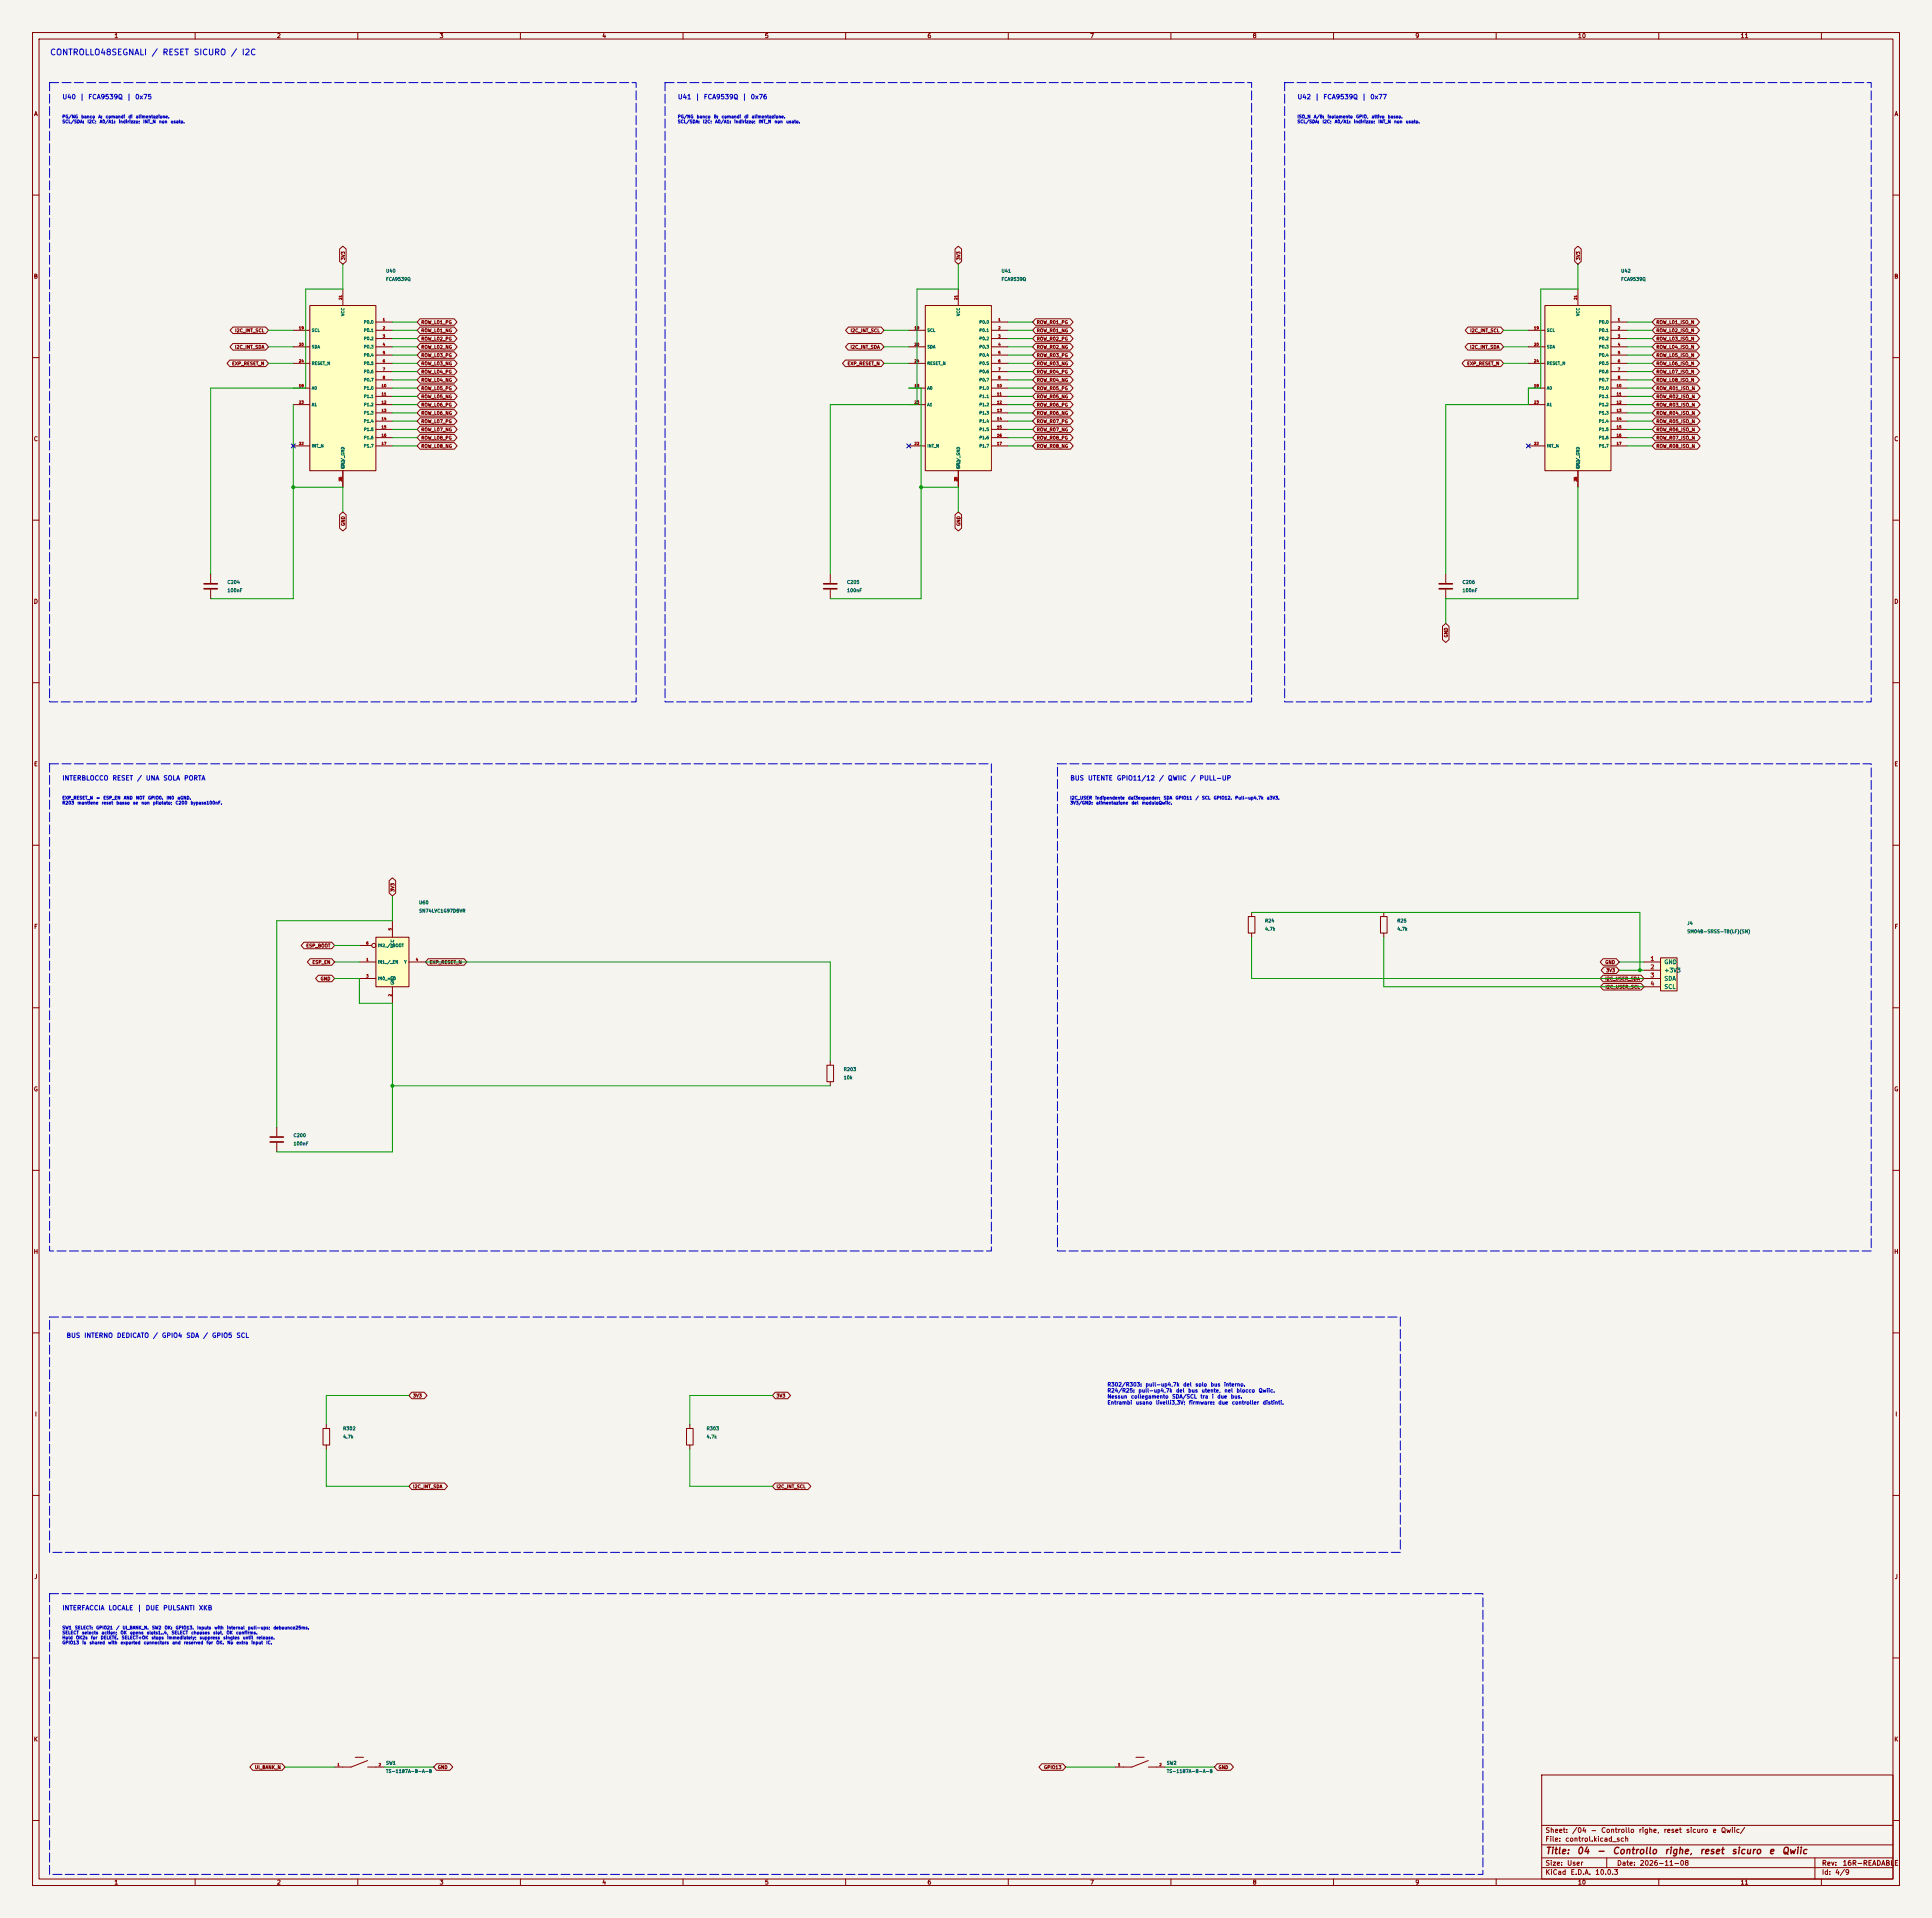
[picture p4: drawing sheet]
<svg xmlns="http://www.w3.org/2000/svg" width="594mm" height="590mm" viewBox="0 0 594 590" stroke-linecap="round" stroke-linejoin="round" font-family="sans-serif">
<defs><g id="words">
<g font-size="2" fill="#840000">
<text x="475" y="570.8">Title:</text>
<text x="484.7" y="570.8">04</text>
<text x="490.8" y="570.8">-</text>
<text x="495.6" y="570.8">Controllo</text>
<text x="511.6" y="570.8">righe,</text>
<text x="522.4" y="570.8">reset</text>
<text x="532.2" y="570.8">sicuro</text>
<text x="543.7" y="570.8">e</text>
<text x="547.7" y="570.8">Qwiic</text>
</g>
<text font-size="1.8" fill="#0000c2" x="15.2" y="17.4">CONTROLLO48SEGNALI / RESET SICURO / I2C</text>
<g font-size="1.5" fill="#840000">
<text x="475" y="566.9">File:</text>
<text x="475" y="564.2">Sheet:</text>
<text x="481.1" y="566.9">control.kicad_sch</text>
<text x="483.2" y="564.2">/04</text>
<text x="489" y="564.2">-</text>
<text x="492.1" y="564.2">Controllo</text>
<text x="503.7" y="564.2">righe,</text>
<text x="511.4" y="564.2">reset</text>
<text x="518.2" y="564.2">sicuro</text>
<text x="526.4" y="564.2">e</text>
<text x="529" y="564.2">Qwiic/</text>
<text x="475" y="574.3">Size:</text>
<text x="481.7" y="574.3">User</text>
<text x="497" y="574.3">Date:</text>
<text x="504" y="574.3">2026-11-08</text>
<text x="560" y="574.3">Rev:</text>
<text x="566.4" y="574.3">16R-READABLE</text>
<text x="475" y="577.1">KiCad</text>
<text x="482.7" y="577.1">E.D.A.</text>
<text x="490.3" y="577.1">10.0.3</text>
<text x="560" y="577.1">Id:</text>
<text x="564.1" y="577.1">4/9</text>
</g>
<g font-size="1.4" fill="#0000c2">
<text x="19" y="30.9">U40</text>
<text x="24.4" y="30.9">|</text>
<text x="27" y="30.9">FCA9539Q</text>
<text x="38.8" y="30.9">|</text>
<text x="41.4" y="30.9">0x75</text>
<text x="208.3" y="30.9">U41</text>
<text x="213.7" y="30.9">|</text>
<text x="216.2" y="30.9">FCA9539Q</text>
<text x="228.1" y="30.9">|</text>
<text x="230.7" y="30.9">0x76</text>
<text x="398.8" y="30.9">U42</text>
<text x="404.2" y="30.9">|</text>
<text x="406.7" y="30.9">FCA9539Q</text>
<text x="418.6" y="30.9">|</text>
<text x="421.2" y="30.9">0x77</text>
<text x="19" y="240.4">INTERBLOCCO</text>
<text x="34.4" y="240.4">RESET</text>
<text x="42" y="240.4">/</text>
<text x="44.7" y="240.4">UNA</text>
<text x="50.1" y="240.4">SOLA</text>
<text x="56.5" y="240.4">PORTA</text>
<text x="328.9" y="240.4">BUS</text>
<text x="334.4" y="240.4">UTENTE</text>
<text x="343.2" y="240.4">GPIO11/12</text>
<text x="356.2" y="240.4">/</text>
<text x="358.9" y="240.4">QWIIC</text>
<text x="365.9" y="240.4">/</text>
<text x="368.7" y="240.4">PULL-UP</text>
<text x="20.3" y="411.9">BUS</text>
<text x="25.8" y="411.9">INTERNO</text>
<text x="35.8" y="411.9">DEDICATO</text>
<text x="46.9" y="411.9">/</text>
<text x="49.6" y="411.9">GPIO4</text>
<text x="57.1" y="411.9">SDA</text>
<text x="62.3" y="411.9">/</text>
<text x="65" y="411.9">GPIO5</text>
<text x="72.5" y="411.9">SCL</text>
<text x="19" y="495.7">INTERFACCIA</text>
<text x="33.2" y="495.7">LOCALE</text>
<text x="42.1" y="495.7">|</text>
<text x="44.6" y="495.7">DUE</text>
<text x="50" y="495.7">PULSANTI</text>
<text x="61" y="495.7">XKB</text>
</g>
<g font-size="1.3" fill="#840000">
<text x="35" y="12">1</text>
<text x="85" y="12">2</text>
<text x="135" y="12">3</text>
<text x="185" y="12">4</text>
<text x="235" y="12">5</text>
<text x="285" y="12">6</text>
<text x="335" y="12">7</text>
<text x="385" y="12">8</text>
<text x="435" y="12">9</text>
<text x="485" y="12">10</text>
<text x="535" y="12">11</text>
<text x="10.3" y="36">A</text>
<text x="582.3" y="36">A</text>
<text x="10.3" y="86">B</text>
<text x="582.3" y="86">B</text>
<text x="10.3" y="136">C</text>
<text x="582.3" y="136">C</text>
<text x="10.3" y="186">D</text>
<text x="582.3" y="186">D</text>
<text x="10.3" y="236">E</text>
<text x="582.3" y="236">E</text>
<text x="10.3" y="286">F</text>
<text x="582.3" y="286">F</text>
<text x="10.3" y="336">G</text>
<text x="582.3" y="336">G</text>
<text x="10.2" y="386">H</text>
<text x="582.2" y="386">H</text>
<text x="10.6" y="436">I</text>
<text x="582.6" y="436">I</text>
<text x="10.4" y="486">J</text>
<text x="582.4" y="486">J</text>
<text x="10.3" y="536">K</text>
<text x="582.3" y="536">K</text>
<text x="35" y="580">1</text>
<text x="85" y="580">2</text>
<text x="135" y="580">3</text>
<text x="185" y="580">4</text>
<text x="235" y="580">5</text>
<text x="285" y="580">6</text>
<text x="335" y="580">7</text>
<text x="385" y="580">8</text>
<text x="435" y="580">9</text>
<text x="485" y="580">10</text>
<text x="535" y="580">11</text>
</g>
<g font-size="1.3" fill="#a90000">
<text x="507.3" y="295.9">1</text>
<text x="507.3" y="298.4">2</text>
<text x="507.3" y="301">3</text>
<text x="507.3" y="303.5">4</text>
</g>
<g font-size="1.3" fill="#006464">
<text x="511.6" y="296.9">GND</text>
<text x="511.6" y="299.4">+3V3</text>
<text x="511.6" y="302">SDA</text>
<text x="511.6" y="304.5">SCL</text>
</g>
<g font-size="1.2" fill="#0000c2">
<text x="340.4" y="426.8">R302/R303:</text>
<text x="340.4" y="428.6">R24/R25:</text>
<text x="340.4" y="430.5">Nessun</text>
<text x="347.6" y="430.5">collegamento</text>
<text x="349.9" y="428.6">pull-up4,7k</text>
<text x="352.1" y="426.8">pull-up4,7k</text>
<text x="360.3" y="430.5">SDA/SCL</text>
<text x="361.5" y="428.6">del</text>
<text x="363.7" y="426.8">del</text>
<text x="365.2" y="428.6">bus</text>
<text x="367.4" y="426.8">solo</text>
<text x="369" y="430.5">tra</text>
<text x="369.3" y="428.6">utente,</text>
<text x="372.1" y="426.8">bus</text>
<text x="372.5" y="430.5">i</text>
<text x="374.1" y="430.5">due</text>
<text x="376.2" y="426.8">interno.</text>
<text x="376.3" y="428.6">nel</text>
<text x="378.3" y="430.5">bus.</text>
<text x="380.1" y="428.6">blocco</text>
<text x="386.9" y="428.6">Qwiic.</text>
<text x="340.4" y="432.3">Entrambi</text>
<text x="349.1" y="432.3">usano</text>
<text x="355.3" y="432.3">livelli3,3V;</text>
<text x="365.4" y="432.3">firmware:</text>
<text x="374.5" y="432.3">due</text>
<text x="378.6" y="432.3">controller</text>
<text x="388.1" y="432.3">distinti.</text>
</g>
<g font-size="1" fill="#0000c2">
<text x="19" y="36.6">PG/NG</text>
<text x="19" y="38.1">SCL/SDA:</text>
<text x="24.9" y="36.6">banco</text>
<text x="26.8" y="38.1">I2C;</text>
<text x="30.1" y="36.6">A:</text>
<text x="30.5" y="38.1">A0/A1:</text>
<text x="32.4" y="36.6">comandi</text>
<text x="36.4" y="38.1">indirizzo;</text>
<text x="39.3" y="36.6">di</text>
<text x="41.6" y="36.6">alimentazione.</text>
<text x="43.9" y="38.1">INT_N</text>
<text x="48.8" y="38.1">non</text>
<text x="52.4" y="38.1">usato.</text>
<text x="208.3" y="36.6">PG/NG</text>
<text x="208.3" y="38.1">SCL/SDA:</text>
<text x="214.1" y="36.6">banco</text>
<text x="216" y="38.1">I2C;</text>
<text x="219.4" y="36.6">B:</text>
<text x="219.8" y="38.1">A0/A1:</text>
<text x="221.7" y="36.6">comandi</text>
<text x="225.6" y="38.1">indirizzo;</text>
<text x="228.7" y="36.6">di</text>
<text x="231" y="36.6">alimentazione.</text>
<text x="233.1" y="38.1">INT_N</text>
<text x="238" y="38.1">non</text>
<text x="241.6" y="38.1">usato.</text>
<text x="398.8" y="36.6">ISO_N</text>
<text x="398.8" y="38.1">SCL/SDA:</text>
<text x="403.8" y="36.6">A/B:</text>
<text x="406.5" y="38.1">I2C;</text>
<text x="408" y="36.6">isolamento</text>
<text x="410.3" y="38.1">A0/A1:</text>
<text x="416.1" y="38.1">indirizzo;</text>
<text x="416.8" y="36.6">GPIO,</text>
<text x="421.6" y="36.6">attivo</text>
<text x="423.6" y="38.1">INT_N</text>
<text x="426.6" y="36.6">basso.</text>
<text x="428.5" y="38.1">non</text>
<text x="432.1" y="38.1">usato.</text>
<text x="19" y="246.2">EXP_RESET_N</text>
<text x="19" y="247.7">R203</text>
<text x="23.7" y="247.7">mantiene</text>
<text x="29.5" y="246.2">=</text>
<text x="31.2" y="247.7">reset</text>
<text x="31.7" y="246.2">ESP_EN</text>
<text x="35.7" y="247.7">basso</text>
<text x="37.9" y="246.2">AND</text>
<text x="40.8" y="247.7">se</text>
<text x="41.7" y="246.2">NOT</text>
<text x="43.4" y="247.7">non</text>
<text x="45.4" y="246.2">GPIO0.</text>
<text x="46.9" y="247.7">pilotato;</text>
<text x="51.1" y="246.2">IN0</text>
<text x="53.9" y="247.7">C200</text>
<text x="54.4" y="246.2">aGND.</text>
<text x="58.5" y="247.7">bypass100nF.</text>
<text x="328.9" y="246.2">I2C_USER</text>
<text x="328.9" y="247.7">3V3/GND:</text>
<text x="336.7" y="246.2">indipendente</text>
<text x="336.9" y="247.7">alimentazione</text>
<text x="346.7" y="246.2">dai3expander:</text>
<text x="347.8" y="247.7">del</text>
<text x="350.9" y="247.7">moduloQwiic.</text>
<text x="357.6" y="246.2">SDA</text>
<text x="361.3" y="246.2">GPIO11</text>
<text x="367.5" y="246.2">/</text>
<text x="369.4" y="246.2">SCL</text>
<text x="373.1" y="246.2">GPIO12.</text>
<text x="379.7" y="246.2">Pull-up4,7k</text>
<text x="389.4" y="246.2">a3V3.</text>
<text x="19" y="501.4">SW1</text>
<text x="19" y="503">SELECT</text>
<text x="22.9" y="501.4">SELECT:</text>
<text x="25.1" y="503">selects</text>
<text x="29.4" y="501.4">GPIO21</text>
<text x="31.1" y="503">action;</text>
<text x="35.6" y="501.4">/</text>
<text x="37" y="503">OK</text>
<text x="37.6" y="501.4">UI_BANK_N.</text>
<text x="39.9" y="503">opens</text>
<text x="45" y="503">slots1..4,</text>
<text x="46.6" y="501.4">SW2</text>
<text x="50.5" y="501.4">OK:</text>
<text x="52.6" y="503">SELECT</text>
<text x="53.9" y="501.4">GPIO13.</text>
<text x="58.7" y="503">chooses</text>
<text x="60.5" y="501.4">Inputs</text>
<text x="65.4" y="503">slot,</text>
<text x="65.8" y="501.4">with</text>
<text x="69.5" y="503">OK</text>
<text x="69.7" y="501.4">internal</text>
<text x="72.5" y="503">confirms.</text>
<text x="76.1" y="501.4">pull-ups;</text>
<text x="84" y="501.4">debounce25ms.</text>
<text x="19" y="504.5">Hold</text>
<text x="19" y="506">GPIO13</text>
<text x="23.3" y="504.5">OK2s</text>
<text x="25.2" y="506">is</text>
<text x="27.4" y="506">shared</text>
<text x="27.9" y="504.5">for</text>
<text x="30.8" y="504.5">DELETE.</text>
<text x="33.2" y="506">with</text>
<text x="37" y="506">exported</text>
<text x="37.3" y="504.5">SELECT+OK</text>
<text x="44.1" y="506">connectors</text>
<text x="46.5" y="504.5">stops</text>
<text x="51.3" y="504.5">immediately;</text>
<text x="52.9" y="506">and</text>
<text x="56.4" y="506">reserved</text>
<text x="61.3" y="504.5">suppress</text>
<text x="63.4" y="506">for</text>
<text x="66.4" y="506">OK.</text>
<text x="68.6" y="504.5">singles</text>
<text x="69.8" y="506">No</text>
<text x="72.6" y="506">extra</text>
<text x="74.6" y="504.5">until</text>
<text x="77.2" y="506">input</text>
<text x="78.8" y="504.5">release.</text>
<text x="81.7" y="506">IC.</text>
</g>
<g font-size="1" fill="#840000">
<text x="106.2" y="80.2" transform="rotate(-90 106.2 80.2)">3V3</text>
<text x="295.5" y="80.2" transform="rotate(-90 295.5 80.2)">3V3</text>
<text x="486" y="80.2" transform="rotate(-90 486 80.2)">3V3</text>
<text x="129.4" y="99.9">ROW_L01_PG</text>
<text x="318.6" y="99.9">ROW_R01_PG</text>
<text x="509.1" y="99.9">ROW_L01_ISO_N</text>
<text x="72.1" y="107.5">I2C_INT_SDA</text>
<text x="72.2" y="102.4">I2C_INT_SCL</text>
<text x="129.4" y="105">ROW_L02_PG</text>
<text x="129.4" y="102.4">ROW_L01_NG</text>
<text x="129.4" y="107.5">ROW_L02_NG</text>
<text x="261.4" y="107.5">I2C_INT_SDA</text>
<text x="261.4" y="102.4">I2C_INT_SCL</text>
<text x="318.6" y="102.4">ROW_R01_NG</text>
<text x="318.6" y="105">ROW_R02_PG</text>
<text x="318.6" y="107.5">ROW_R02_NG</text>
<text x="451.9" y="107.5">I2C_INT_SDA</text>
<text x="451.9" y="102.4">I2C_INT_SCL</text>
<text x="509.1" y="105">ROW_L03_ISO_N</text>
<text x="509.1" y="102.4">ROW_L02_ISO_N</text>
<text x="509.1" y="107.5">ROW_L04_ISO_N</text>
<text x="71.2" y="112.6">EXP_RESET_N</text>
<text x="129.4" y="110.1">ROW_L03_PG</text>
<text x="129.4" y="112.6">ROW_L03_NG</text>
<text x="260.4" y="112.6">EXP_RESET_N</text>
<text x="318.6" y="112.6">ROW_R03_NG</text>
<text x="318.6" y="110.1">ROW_R03_PG</text>
<text x="450.9" y="112.6">EXP_RESET_N</text>
<text x="509.1" y="112.6">ROW_L06_ISO_N</text>
<text x="509.1" y="110.1">ROW_L05_ISO_N</text>
<text x="129.4" y="115.1">ROW_L04_PG</text>
<text x="129.4" y="117.7">ROW_L04_NG</text>
<text x="318.6" y="117.7">ROW_R04_NG</text>
<text x="318.6" y="115.1">ROW_R04_PG</text>
<text x="509.1" y="117.7">ROW_L08_ISO_N</text>
<text x="509.1" y="115.1">ROW_L07_ISO_N</text>
<text x="129.4" y="120.2">ROW_L05_PG</text>
<text x="129.4" y="122.8">ROW_L05_NG</text>
<text x="129.4" y="125.3">ROW_L06_PG</text>
<text x="318.6" y="120.2">ROW_R05_PG</text>
<text x="318.6" y="122.8">ROW_R05_NG</text>
<text x="318.6" y="125.3">ROW_R06_PG</text>
<text x="509.1" y="125.3">ROW_R03_ISO_N</text>
<text x="509.1" y="122.8">ROW_R02_ISO_N</text>
<text x="509.1" y="120.2">ROW_R01_ISO_N</text>
<text x="129.4" y="130.4">ROW_L07_PG</text>
<text x="129.4" y="127.8">ROW_L06_NG</text>
<text x="318.6" y="130.4">ROW_R07_PG</text>
<text x="318.6" y="127.8">ROW_R06_NG</text>
<text x="509.1" y="130.4">ROW_R05_ISO_N</text>
<text x="509.1" y="127.8">ROW_R04_ISO_N</text>
<text x="129.4" y="135.5">ROW_L08_PG</text>
<text x="129.4" y="132.9">ROW_L07_NG</text>
<text x="318.6" y="135.5">ROW_R08_PG</text>
<text x="318.6" y="132.9">ROW_R07_NG</text>
<text x="509.1" y="135.5">ROW_R07_ISO_N</text>
<text x="509.1" y="132.9">ROW_R06_ISO_N</text>
<text x="129.4" y="138">ROW_L08_NG</text>
<text x="318.6" y="138">ROW_R08_NG</text>
<text x="509.1" y="138">ROW_R08_ISO_N</text>
<text x="106.2" y="161.9" transform="rotate(-90 106.2 161.9)">GND</text>
<text x="295.5" y="161.9" transform="rotate(-90 295.5 161.9)">GND</text>
<text x="445.3" y="196.2" transform="rotate(-90 445.3 196.2)">GND</text>
<text x="121.5" y="274.5" transform="rotate(-90 121.5 274.5)">3V3</text>
<text x="94" y="291.7">ESP_BOOT</text>
<text x="95.9" y="296.8">ESP_EN</text>
<text x="131.9" y="296.8">EXP_RESET_N</text>
<text x="493.4" y="296.8">GND</text>
<text x="493.7" y="299.3">3V3</text>
<text x="98.4" y="301.8">GND</text>
<text x="493.4" y="301.8">I2C_USER_SDA</text>
<text x="493.5" y="304.4">I2C_USER_SCL</text>
<text x="126.9" y="430.1">3V3</text>
<text x="238.6" y="430.1">3V3</text>
<text x="126.9" y="458">I2C_INT_SDA</text>
<text x="238.6" y="458">I2C_INT_SCL</text>
<text x="78.2" y="544.4">UI_BANK_N</text>
<text x="134.5" y="544.4">GND</text>
<text x="320.8" y="544.4">GPIO13</text>
<text x="374.5" y="544.4">GND</text>
</g>
<g font-size="1" fill="#006464">
<text x="118.6" y="84.1">U40</text>
<text x="118.6" y="86.6">FCA9539Q</text>
<text x="307.8" y="84.1">U41</text>
<text x="307.8" y="86.6">FCA9539Q</text>
<text x="498.3" y="84.1">U42</text>
<text x="498.3" y="86.6">FCA9539Q</text>
<text x="69.8" y="179.8">C204</text>
<text x="260.3" y="179.8">C205</text>
<text x="449.5" y="179.8">C206</text>
<text x="69.8" y="182.4">100nF</text>
<text x="260.3" y="182.4">100nF</text>
<text x="449.5" y="182.4">100nF</text>
<text x="128.7" y="280.9">SN74LVC1G97DBVR</text>
<text x="128.7" y="278.4">U60</text>
<text x="388.8" y="286.5">4.7k</text>
<text x="388.8" y="284">R24</text>
<text x="429.5" y="286.5">4.7k</text>
<text x="429.5" y="284">R25</text>
<text x="518.6" y="284.8">J4</text>
<text x="518.6" y="287.3">SM04B-SRSS-TB(LF)(SN)</text>
<text x="259.3" y="329.7">R203</text>
<text x="259.3" y="332.2">10k</text>
<text x="90.1" y="352.6">100nF</text>
<text x="90.1" y="350">C200</text>
<text x="105.4" y="442.7">4.7k</text>
<text x="105.4" y="440.2">R302</text>
<text x="217.1" y="442.7">4.7k</text>
<text x="217.1" y="440.2">R303</text>
<text x="118.6" y="543.1">SW1</text>
<text x="118.6" y="545.6">TS-1187A-B-A-B</text>
<text x="358.6" y="543.1">SW2</text>
<text x="358.6" y="545.6">TS-1187A-B-A-B</text>
</g>
<g font-size=".9" fill="#006464">
<text x="106.1" y="97.3" transform="rotate(-90 106.1 97.3)">VCC</text>
<text x="111.7" y="99.8">P0.0</text>
<text x="295.3" y="97.3" transform="rotate(-90 295.3 97.3)">VCC</text>
<text x="301" y="99.8">P0.0</text>
<text x="485.8" y="97.3" transform="rotate(-90 485.8 97.3)">VCC</text>
<text x="491.5" y="99.8">P0.0</text>
<text x="95.8" y="102.3">SCL</text>
<text x="95.8" y="107.4">SDA</text>
<text x="111.7" y="102.3">P0.1</text>
<text x="111.7" y="104.8">P0.2</text>
<text x="111.7" y="107.4">P0.3</text>
<text x="285" y="102.3">SCL</text>
<text x="285" y="107.4">SDA</text>
<text x="301" y="102.3">P0.1</text>
<text x="301" y="104.8">P0.2</text>
<text x="301" y="107.4">P0.3</text>
<text x="475.5" y="102.3">SCL</text>
<text x="475.5" y="107.4">SDA</text>
<text x="491.5" y="102.3">P0.1</text>
<text x="491.5" y="104.8">P0.2</text>
<text x="491.5" y="107.4">P0.3</text>
<text x="95.8" y="112.5">RESET_N</text>
<text x="111.7" y="109.9">P0.4</text>
<text x="111.7" y="112.5">P0.5</text>
<text x="285" y="112.5">RESET_N</text>
<text x="301" y="109.9">P0.4</text>
<text x="301" y="112.5">P0.5</text>
<text x="475.5" y="112.5">RESET_N</text>
<text x="491.5" y="109.9">P0.4</text>
<text x="491.5" y="112.5">P0.5</text>
<text x="111.7" y="115">P0.6</text>
<text x="111.7" y="117.5">P0.7</text>
<text x="301" y="115">P0.6</text>
<text x="301" y="117.5">P0.7</text>
<text x="491.5" y="115">P0.6</text>
<text x="491.5" y="117.5">P0.7</text>
<text x="95.8" y="120.1">A0</text>
<text x="95.8" y="125.2">A1</text>
<text x="111.7" y="120.1">P1.0</text>
<text x="111.7" y="122.6">P1.1</text>
<text x="111.7" y="125.2">P1.2</text>
<text x="285" y="120.1">A0</text>
<text x="285" y="125.2">A1</text>
<text x="301" y="120.1">P1.0</text>
<text x="301" y="122.6">P1.1</text>
<text x="301" y="125.2">P1.2</text>
<text x="475.5" y="120.1">A0</text>
<text x="475.5" y="125.2">A1</text>
<text x="491.5" y="120.1">P1.0</text>
<text x="491.5" y="122.6">P1.1</text>
<text x="491.5" y="125.2">P1.2</text>
<text x="111.7" y="127.7">P1.3</text>
<text x="111.7" y="130.2">P1.4</text>
<text x="301" y="127.7">P1.3</text>
<text x="301" y="130.2">P1.4</text>
<text x="491.5" y="127.7">P1.3</text>
<text x="491.5" y="130.2">P1.4</text>
<text x="95.8" y="137.9">INT_N</text>
<text x="111.7" y="132.8">P1.5</text>
<text x="111.7" y="135.3">P1.6</text>
<text x="111.7" y="137.9">P1.7</text>
<text x="285" y="137.9">INT_N</text>
<text x="301" y="132.8">P1.5</text>
<text x="301" y="135.3">P1.6</text>
<text x="301" y="137.9">P1.7</text>
<text x="475.5" y="137.9">INT_N</text>
<text x="491.5" y="132.8">P1.5</text>
<text x="491.5" y="135.3">P1.6</text>
<text x="491.5" y="137.9">P1.7</text>
<text x="106.1" y="144.3" transform="rotate(-90 106.1 144.3)">GND</text>
<text x="106.1" y="144.3" transform="rotate(-90 106.1 144.3)">EP_/_GND</text>
<text x="295.3" y="144.3" transform="rotate(-90 295.3 144.3)">GND</text>
<text x="295.3" y="144.3" transform="rotate(-90 295.3 144.3)">EP_/_GND</text>
<text x="485.8" y="144.3" transform="rotate(-90 485.8 144.3)">GND</text>
<text x="485.8" y="144.3" transform="rotate(-90 485.8 144.3)">EP_/_GND</text>
<text x="116.1" y="291.5">IN2_/_BOOT</text>
<text x="121.3" y="291.6" transform="rotate(-90 121.3 291.6)">VCC</text>
<text x="116.1" y="296.6">IN1_/_EN</text>
<text x="124.2" y="296.6">Y</text>
<text x="116.1" y="301.7">IN0_=_0</text>
<text x="121.3" y="303" transform="rotate(-90 121.3 303)">GND</text>
</g>
<g font-size=".8" fill="#a90000">
<text x="105.3" y="92.4" transform="rotate(-90 105.3 92.4)">21</text>
<text x="294.5" y="92.4" transform="rotate(-90 294.5 92.4)">21</text>
<text x="485" y="92.4" transform="rotate(-90 485 92.4)">21</text>
<text x="91.8" y="101.5">19</text>
<text x="117.6" y="99">1</text>
<text x="117.6" y="101.5">2</text>
<text x="281" y="101.5">19</text>
<text x="306.8" y="99">1</text>
<text x="306.8" y="101.5">2</text>
<text x="471.5" y="101.5">19</text>
<text x="497.3" y="99">1</text>
<text x="497.3" y="101.5">2</text>
<text x="91.8" y="106.6">20</text>
<text x="117.6" y="104">3</text>
<text x="117.6" y="106.6">4</text>
<text x="281" y="106.6">20</text>
<text x="306.8" y="104">3</text>
<text x="306.8" y="106.6">4</text>
<text x="471.5" y="106.6">20</text>
<text x="497.3" y="104">3</text>
<text x="497.3" y="106.6">4</text>
<text x="91.8" y="111.7">24</text>
<text x="117.6" y="109.1">5</text>
<text x="117.6" y="111.7">6</text>
<text x="281" y="111.7">24</text>
<text x="306.8" y="109.1">5</text>
<text x="306.8" y="111.7">6</text>
<text x="471.5" y="111.7">24</text>
<text x="497.3" y="109.1">5</text>
<text x="497.3" y="111.7">6</text>
<text x="91.8" y="119.3">18</text>
<text x="117.2" y="119.3">10</text>
<text x="117.6" y="114.2">7</text>
<text x="117.6" y="116.7">8</text>
<text x="281" y="119.3">18</text>
<text x="306.4" y="119.3">10</text>
<text x="306.8" y="114.2">7</text>
<text x="306.8" y="116.7">8</text>
<text x="471.5" y="119.3">18</text>
<text x="496.9" y="119.3">10</text>
<text x="497.3" y="114.2">7</text>
<text x="497.3" y="116.7">8</text>
<text x="91.8" y="124.4">23</text>
<text x="117.2" y="121.8">11</text>
<text x="117.2" y="124.4">12</text>
<text x="281" y="124.4">23</text>
<text x="306.4" y="121.8">11</text>
<text x="306.4" y="124.4">12</text>
<text x="471.5" y="124.4">23</text>
<text x="496.9" y="121.8">11</text>
<text x="496.9" y="124.4">12</text>
<text x="117.2" y="126.9">13</text>
<text x="117.2" y="129.4">14</text>
<text x="117.2" y="132">15</text>
<text x="306.4" y="126.9">13</text>
<text x="306.4" y="129.4">14</text>
<text x="306.4" y="132">15</text>
<text x="496.9" y="126.9">13</text>
<text x="496.9" y="129.4">14</text>
<text x="496.9" y="132">15</text>
<text x="91.8" y="137.1">22</text>
<text x="117.2" y="134.5">16</text>
<text x="117.2" y="137.1">17</text>
<text x="281" y="137.1">22</text>
<text x="306.4" y="134.5">16</text>
<text x="306.4" y="137.1">17</text>
<text x="471.5" y="137.1">22</text>
<text x="496.9" y="134.5">16</text>
<text x="496.9" y="137.1">17</text>
<text x="105.3" y="148.2" transform="rotate(-90 105.3 148.2)">25</text>
<text x="105.3" y="147.9" transform="rotate(-90 105.3 147.9)">9</text>
<text x="294.5" y="148.2" transform="rotate(-90 294.5 148.2)">25</text>
<text x="294.5" y="147.9" transform="rotate(-90 294.5 147.9)">9</text>
<text x="485" y="148.2" transform="rotate(-90 485 148.2)">25</text>
<text x="485" y="147.9" transform="rotate(-90 485 147.9)">9</text>
<text x="120.5" y="286.3" transform="rotate(-90 120.5 286.3)">5</text>
<text x="112.5" y="290.7">6</text>
<text x="112.5" y="295.8">1</text>
<text x="127.7" y="295.8">4</text>
<text x="112.5" y="300.9">3</text>
<text x="120.5" y="306.6" transform="rotate(-90 120.5 306.6)">2</text>
<text x="103.6" y="543.5">1</text>
<text x="116.3" y="543.5">2</text>
<text x="343.6" y="543.5">1</text>
<text x="356.3" y="543.5">2</text>
</g>
</g></defs>
<path d="M0 0h594v590h-594z" fill="#f5f4ef" stroke="#f5f4ef" stroke-width=".31"/>
<g fill="none" stroke="#840000" stroke-width=".31">
<path d="M10 10h574v570h-574zM12 12h570v566h-570zM60 10v2M110 10v2M160 10v2M210 10v2M260 10v2M310 10v2M360 10v2M410 10v2M460 10v2M510 10v2"/>
<path d="M560 10v2M10 60h2M582 60h2M10 110h2M582 110h2M10 160h2M582 160h2M10 210h2M582 210h2M10 260h2M582 260h2M424.4 281.9h2.1v5.1h-2.1z"/>
<path d="M425.4 280.7v1.2M425.4 287v1.3M10 310h2M582 310h2M85.1 346.7v2.8M85.1 351.5v2.8M10 360h2M582 360h2M10 410h2M582 410h2M10 460h2M582 460h2"/>
<path d="M10 510h2M582 510h2M109.2 540.6h2.6M113 541.6l-5.1 2h-5M113 543.6h5.1M349.2 540.6h2.6M353.1 541.6l-5.1 2h-5.1M353.1 543.6h5M474 546h108v32h-108zM10 560h2M60 578v2M110 578v2"/>
<path d="M160 578v2M210 578v2M260 578v2M310 578v2M360 578v2M410 578v2M460 578v2M474 574.5h108M474 571.5h108M474 567.5h108M474 561.5h108M494 571.5v3"/>
<path d="M510 578v2M558 571.5v6.5M560 578v2M582 560h2"/>
</g>
<path d="M83.1 349.8h4M83.1 351.3h4" fill="none" stroke="#840000" stroke-width=".51"/>
<path d="M115.6 288.3h10.1v15.2h-10.1z" fill="#ffffc2"/>
<g fill="none" stroke="#840000" stroke-width=".31">
<path d="M110.5 295.9h5.1M110.5 290.8h3.8M115.6 288.3h10.1v15.2h-10.1zM120.6 283.2v5.1M125.7 295.9h5.1M110.5 301h5.1M120.6 303.5v5.1M99.3 439.4h2v5.1h-2zM100.3 438.2v1.2M100.3 444.5v1.3"/>
<circle cx="114.9" cy="290.8" r=".63"/>
</g>
<path d="M475 94h20.3v50.8h-20.3z" fill="#ffffc2"/>
<g fill="none" stroke="#840000" stroke-width=".31">
<path d="M475 94h20.3v50.8h-20.3zM485.1 88.9v5.1M495.3 99.1h5.1M469.9 101.6h5.1M469.9 106.7h5.1M469.9 111.8h5.1M469.9 119.4h5.1M495.3 101.6h5.1M495.3 104.1h5.1M495.3 106.7h5.1M495.3 109.2h5.1M495.3 111.8h5.1"/>
<path d="M495.3 114.3h5.1M495.3 116.8h5.1M495.3 119.4h5.1M469.9 124.5h5.1M469.9 137.2h5.1M495.3 121.9h5.1M495.3 124.5h5.1M495.3 127h5.1M495.3 129.5h5.1M495.3 132.1h5.1M495.3 134.6h5.1M495.3 137.2h5.1"/>
<path d="M485.1 144.8v5.1M444.5 176.5v2.8M444.5 181.4v2.8M254.3 327.7h2v5h-2zM255.3 326.4v1.3M255.3 332.7v1.3M211.1 439.4h2v5.1h-2zM212.1 438.2v1.2M212.1 444.5v1.3"/>
</g>
<path d="M442.5 179.6h4M442.5 181.1h4" fill="none" stroke="#840000" stroke-width=".51"/>
<path d="M284.5 94h20.3v50.8h-20.3z" fill="#ffffc2"/>
<g fill="none" stroke="#840000" stroke-width=".31">
<path d="M284.5 94h20.3v50.8h-20.3zM294.6 88.9v5.1M304.8 99.1h5.1M279.4 101.6h5.1M279.4 106.7h5.1M279.4 111.8h5.1M279.4 119.4h5.1M304.8 101.6h5.1M304.8 104.1h5.1M304.8 106.7h5.1M304.8 109.2h5.1M304.8 111.8h5.1"/>
<path d="M304.8 114.3h5.1M304.8 116.8h5.1M304.8 119.4h5.1M279.4 124.5h5.1M279.4 137.2h5.1M304.8 121.9h5.1M304.8 124.5h5.1M304.8 127h5.1M304.8 129.5h5.1M304.8 132.1h5.1M304.8 134.6h5.1M304.8 137.2h5.1"/>
<path d="M294.6 144.8v5.1M64.8 176.5v2.8M255.3 176.5v2.8M64.8 181.4v2.8M255.3 181.4v2.8M383.8 281.9h2v5.1h-2zM384.8 280.7v1.2M384.8 287v1.3"/>
</g>
<path d="M62.7 179.6h4.1M253.2 179.6h4.1M62.7 181.1h4.1M253.2 181.1h4.1" fill="none" stroke="#840000" stroke-width=".51"/>
<path d="M95.2 94h20.4v50.8h-20.4z" fill="#ffffc2"/>
<g fill="none" stroke="#840000" stroke-width=".31">
<path d="M95.2 94h20.4v50.8h-20.4zM105.4 88.9v5.1M115.6 99.1h5M90.2 101.6h5M90.2 106.7h5M90.2 111.8h5M90.2 119.4h5M115.6 101.6h5M115.6 104.1h5M115.6 106.7h5M115.6 109.2h5M115.6 111.8h5"/>
<path d="M115.6 114.3h5M115.6 116.8h5M115.6 119.4h5M90.2 124.5h5M90.2 137.2h5M115.6 121.9h5M115.6 124.5h5M115.6 127h5M115.6 129.5h5M115.6 132.1h5M115.6 134.6h5M115.6 137.2h5"/>
<path d="M105.4 144.8v5.1"/>
</g>
<path d="M510.5 294.6h5.1v10.2h-5.1z" fill="#ffffc2"/>
<g fill="none" stroke="#840000" stroke-width=".31">
<path d="M104.4 76.6l1-.9 1 .9v3.8l-1 .9-1-.9zM293.6 76.6l1-.9 1 .9v3.8l-1 .9-1-.9zM484.1 76.6l1-.9 1 .9v3.8l-1 .9-1-.9zM129.1 98.1h10.5l.9 1-.9 1h-10.5l-.8-1zM318.4 98.1h10.6l.9 1-.9 1h-10.6l-.9-1zM508.9 98.1h12.7l.9 1-.9 1h-12.7l-.9-1zM70.7 110.8h11l.8 1-.8 1h-11l-.9-1zM71.6 105.7h10.1l.8 1-.8 1h-10.1l-.9-1zM71.6 100.6h10.1l.8 1-.8 1h-10.1l-.9-1zM129.1 103.1h10.5l.9 1-.9 1h-10.5l-.8-1zM129.1 108.2h10.5l.9 1-.9 1h-10.5l-.8-1zM129.1 113.3h10.5l.9 1-.9 1h-10.5l-.8-1z"/>
<path d="M129.1 118.4h10.5l.9 1-.9 1h-10.5l-.8-1zM129.1 100.6h10.6l.8 1-.8 1h-10.6l-.8-1zM129.1 105.7h10.6l.8 1-.8 1h-10.6l-.8-1zM129.1 110.8h10.6l.8 1-.8 1h-10.6l-.8-1zM129.1 115.8h10.6l.8 1-.8 1h-10.6l-.8-1zM259.9 110.8h11l.9 1-.9 1h-11l-.9-1zM260.8 105.7h10.1l.9 1-.9 1h-10.1l-.9-1zM260.9 100.6h10l.9 1-.9 1h-10l-.9-1zM318.4 118.4h10.6l.9 1-.9 1h-10.6l-.9-1zM318.4 115.8h10.7l.9 1-.9 1h-10.7l-.9-1zM318.4 113.3h10.6l.9 1-.9 1h-10.6l-.9-1zM318.4 110.8h10.7l.9 1-.9 1h-10.7l-.9-1z"/>
<path d="M318.4 100.6h10.7l.9 1-.9 1h-10.7l-.9-1zM318.4 103.1h10.6l.9 1-.9 1h-10.6l-.9-1zM318.4 105.7h10.7l.9 1-.9 1h-10.7l-.9-1zM318.4 108.2h10.6l.9 1-.9 1h-10.6l-.9-1zM450.4 110.8h11l.9 1-.9 1h-11l-.9-1zM451.3 105.7h10.1l.9 1-.9 1h-10.1l-.9-1zM451.4 100.6h10l.9 1-.9 1h-10l-.9-1zM508.9 103.1h12.7l.9 1-.9 1h-12.7l-.9-1zM508.9 100.6h12.7l.9 1-.9 1h-12.7l-.9-1zM508.9 118.4h12.9l.9 1-.9 1h-12.9l-.9-1zM508.9 115.8h12.7l.9 1-.9 1h-12.7l-.9-1zM508.9 113.3h12.7l.9 1-.9 1h-12.7l-.9-1z"/>
<path d="M508.9 110.8h12.7l.9 1-.9 1h-12.7l-.9-1zM508.9 108.2h12.7l.9 1-.9 1h-12.7l-.9-1zM508.9 105.7h12.7l.9 1-.9 1h-12.7l-.9-1zM129.1 120.9h10.6l.8 1-.8 1h-10.6l-.8-1zM129.1 136.2h10.6l.8 1-.8 1h-10.6l-.8-1zM129.1 133.6h10.5l.9 1-.9 1h-10.5l-.8-1zM129.1 131.1h10.6l.8 1-.8 1h-10.6l-.8-1zM129.1 128.5h10.5l.9 1-.9 1h-10.5l-.8-1zM129.1 126h10.6l.8 1-.8 1h-10.6l-.8-1zM129.1 123.5h10.5l.9 1-.9 1h-10.5l-.8-1zM318.4 120.9h10.7l.9 1-.9 1h-10.7l-.9-1zM318.4 136.2h10.7l.9 1-.9 1h-10.7l-.9-1z"/>
<path d="M318.4 133.6h10.6l.9 1-.9 1h-10.6l-.9-1zM318.4 131.1h10.7l.9 1-.9 1h-10.7l-.9-1zM318.4 128.5h10.6l.9 1-.9 1h-10.6l-.9-1zM318.4 126h10.7l.9 1-.9 1h-10.7l-.9-1zM318.4 123.5h10.6l.9 1-.9 1h-10.6l-.9-1zM508.9 136.2h12.9l.9 1-.9 1h-12.9l-.9-1zM508.9 133.6h12.9l.9 1-.9 1h-12.9l-.9-1zM508.9 131.1h12.9l.9 1-.9 1h-12.9l-.9-1zM508.9 128.5h12.9l.9 1-.9 1h-12.9l-.9-1zM508.9 126h12.9l.9 1-.9 1h-12.9l-.9-1zM508.9 123.5h12.9l.9 1-.9 1h-12.9l-.9-1zM508.9 120.9h12.9l.9 1-.9 1h-12.9l-.9-1z"/>
<path d="M104.4 158.4l1-.9 1 .9v4.1l-1 .8-1-.8zM293.6 158.4l1-.9 1 .9v4.1l-1 .8-1-.8zM443.5 192.7l1-.9 1 .9v4.1l-1 .8-1-.8zM119.6 270.9l1-.9 1.1 .9v3.8l-1.1 .9-1-.9zM93.5 289.8h8.5l.9 1-.9 1h-8.5l-.9-1zM95.4 294.9h6.6l.9 1-.9 1h-6.6l-.9-1zM97.9 300h4.1l.9 1-.9 1h-4.1l-.9-1zM131.7 294.9h11l.9 1-.9 1h-11l-.9-1zM492.9 294.9h4.1l.8 1-.8 1h-4.1l-.9-1zM492.9 300h11.7l.9 1-.9 1h-11.7l-.9-1zM493.2 297.5h3.8l.8 1-.8 1h-3.8l-.9-1zM505.5 295.9h5"/>
<path d="M505.5 298.5h5M510.5 294.6h5.1v10.2h-5.1zM492.9 302.5h11.7l.9 1-.9 1h-11.7l-.9-1zM505.5 301h5M505.5 303.5h5M126.6 428.3h3.8l.9 1-.9 1h-3.8l-.9-1zM238.4 428.3h3.8l.9 1-.9 1h-3.8l-.9-1zM126.6 456.2h10.1l.9 1-.9 1h-10.1l-.9-1zM238.4 456.2h10l.9 1-.9 1h-10l-.9-1zM77.7 542.6h9.1l.8 1-.8 1h-9.1l-.9-1zM134.2 542.6h4.1l.9 1-.9 1h-4.1l-.9-1zM320.3 542.6h6.5l.9 1-.9 1h-6.5l-.9-1z"/>
<path d="M374.3 542.6h4.1l.8 1-.8 1h-4.1l-.9-1z"/>
</g>
<g fill="none" stroke="#009600" stroke-width=".31">
<path d="M105.4 81.3v7.6h-11.4v30.5h-29.2v57.1M120.6 99.1h7.7M294.6 81.3v7.6h-12.7v35.6h-26.6v52M309.9 99.1h7.6M485.1 81.3v7.6h-11.4v30.5h-3.8v5.1h-25.4v52M500.4 99.1h7.6M82.5 106.7h7.7M82.5 111.8h7.7M82.5 101.6h7.7M120.6 119.4h7.7M120.6 106.7h7.7M120.6 111.8h7.7"/>
<path d="M120.6 101.6h7.7M120.6 104.1h7.7M120.6 109.2h7.7M120.6 114.3h7.7M120.6 116.8h7.7M271.8 106.7h7.6M271.8 111.8h7.6M271.8 101.6h7.6M279.4 119.4h3.8v64.8h-27.9M309.9 119.4h7.6M309.9 106.7h7.6M309.9 111.8h7.6"/>
<path d="M309.9 101.6h7.6M309.9 104.1h7.6M309.9 109.2h7.6M309.9 114.3h7.6M309.9 116.8h7.6M462.3 106.7h7.6M462.3 111.8h7.6M462.3 101.6h7.6M500.4 119.4h7.6M500.4 106.7h7.6M500.4 111.8h7.6M500.4 101.6h7.6"/>
<path d="M500.4 104.1h7.6M500.4 109.2h7.6M500.4 114.3h7.6M500.4 116.8h7.6M90.2 124.5v59.7h-25.4M120.6 127h7.7M120.6 137.2h7.7M120.6 134.6h7.7M120.6 124.5h7.7M120.6 129.5h7.7M120.6 132.1h7.7M120.6 121.9h7.7"/>
<path d="M309.9 127h7.6M309.9 137.2h7.6M309.9 134.6h7.6M309.9 124.5h7.6M309.9 129.5h7.6M309.9 132.1h7.6M309.9 121.9h7.6M500.4 127h7.6M500.4 137.2h7.6M500.4 134.6h7.6M500.4 124.5h7.6M500.4 129.5h7.6"/>
<path d="M500.4 132.1h7.6M500.4 121.9h7.6M90.2 149.9h15.2v7.6M283.2 149.9h11.4v7.6M485.1 149.9v34.3h-40.6v7.6M120.6 275.6v7.6h-35.5v63.5M102.9 295.9h7.6M102.9 290.8h7.6M130.8 295.9h124.5v30.5M384.8 288.3v12.7h120.7M384.8 280.7h119.4v17.8M425.4 288.3v15.2h80.1"/>
<path d="M497.8 295.9h7.7M497.8 298.5h7.7M102.9 301h7.6v7.6h10.1v45.7h-35.5M120.6 334h134.7M125.7 429.3h-25.4v8.9M237.5 429.3h-25.4v8.9M100.3 445.8v11.4h25.4M212.1 445.8v11.4h25.4M87.6 543.6h15.3M118.1 543.6h15.2M327.7 543.6h15.2M358.1 543.6h15.3"/>
</g>
<path d="M89.6 136.6l1.2 1.2M90.8 136.6l-1.2 1.2M278.8 136.6l1.2 1.2M280 136.6l-1.2 1.2M469.3 136.6l1.2 1.2M470.5 136.6l-1.2 1.2" fill="none" stroke="#000084" stroke-width=".31"/>
<path d="M15.2 25.4h180.4v190.5h-180.4zM204.5 25.4h180.3v190.5h-180.3zM395 25.4h180.3v190.5h-180.3zM15.2 235h289.6v149.8h-289.6zM325.1 235h250.2v149.8h-250.2zM15.2 405.1h415.3v72.4h-415.3zM15.2 490.2h440.7v86.4h-440.7z" fill="none" stroke="#0000c2" stroke-width=".31" stroke-dasharray="2.8 1"/>
<g fill="#009600" stroke="#009600" stroke-width=".31">
<circle cx="90.2" cy="149.9" r=".46"/>
<circle cx="120.6" cy="334" r=".46"/>
<circle cx="504.2" cy="298.5" r=".46"/>
<circle cx="283.2" cy="149.9" r=".46"/>
</g>
<use href="#words"/>
</svg>
